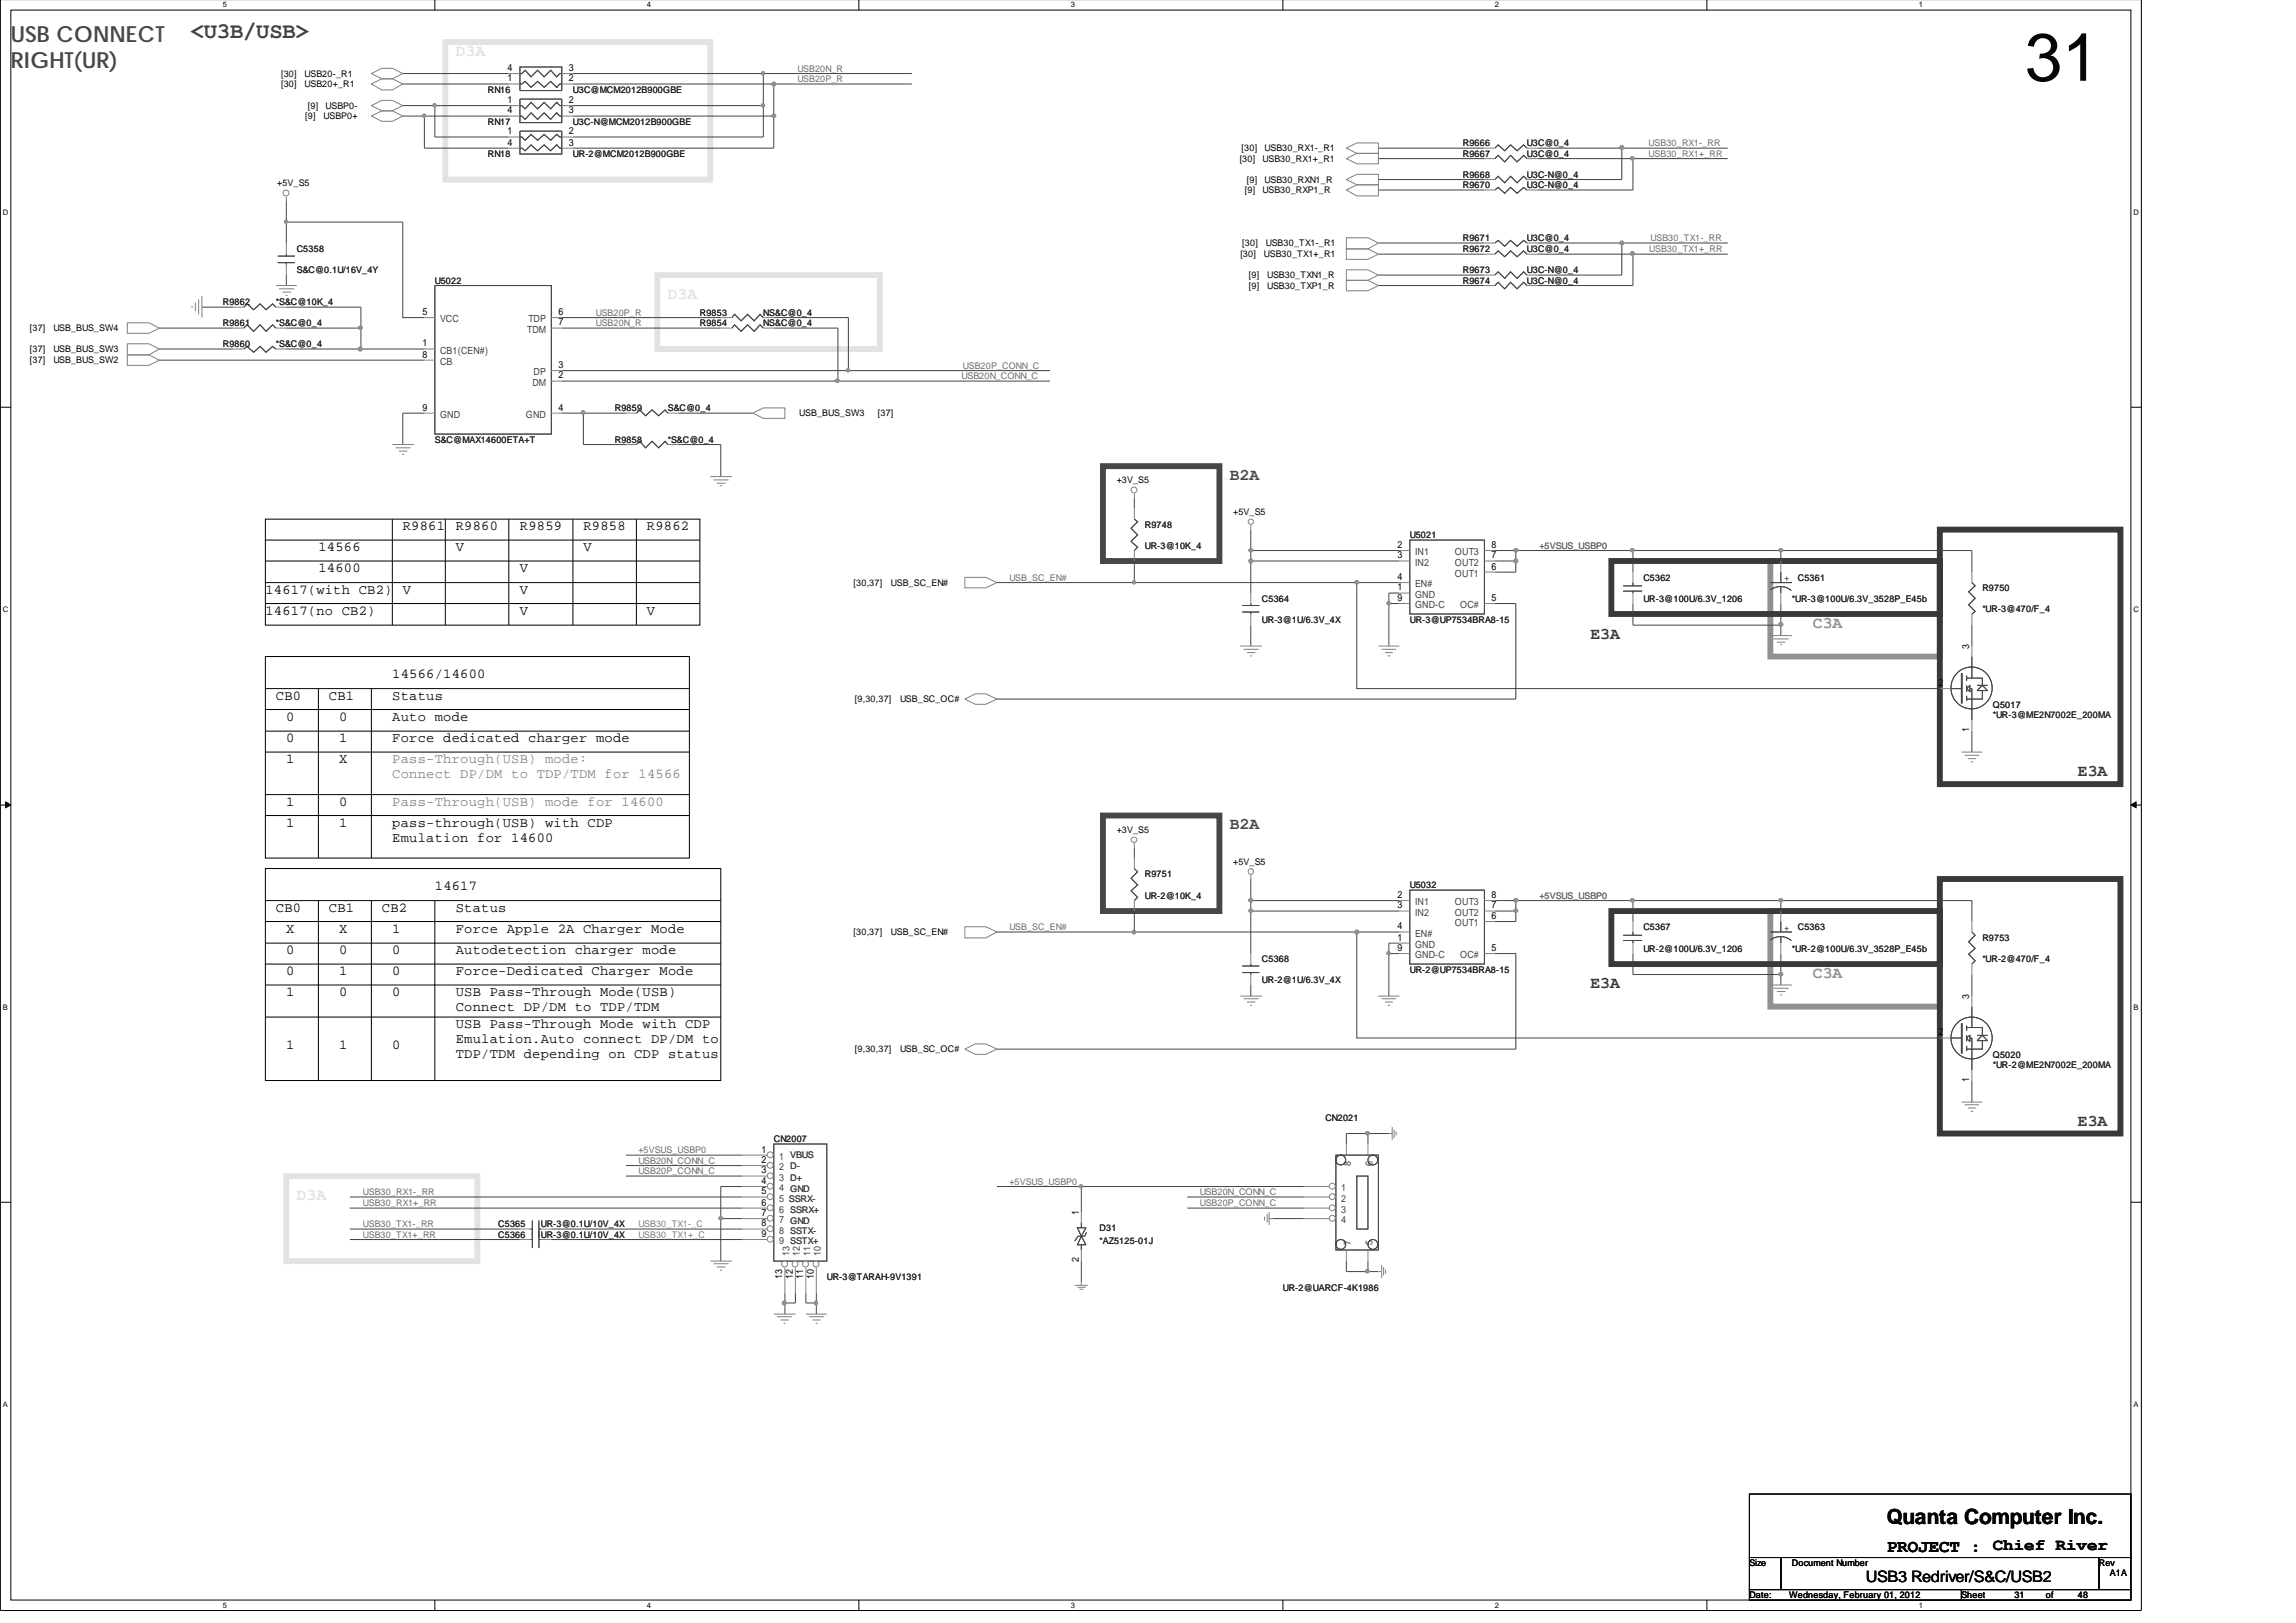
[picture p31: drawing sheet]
<svg xmlns="http://www.w3.org/2000/svg" width="297mm" height="210mm" viewBox="0 0 297 210" stroke-linecap="round" stroke-linejoin="round" font-family="sans-serif">
<defs><g id="words">
<text font-size="8.7" x="262" y="10.4">31</text>
<g font-size="2.9" fill="#474747">
<text x="1.4" y="5.5">USB CONNECT</text>
<text x="1.4" y="8.8">RIGHT(UR)</text>
</g>
<text font-size="2.9" fill="#404040" x="24.7" y="4.9">&lt;U3B/USB&gt;</text>
<text font-size="2.7" x="244.1" y="197.2">Quanta Computer Inc.</text>
<text font-size="2.3" x="244.1" y="200.7">PROJECT :</text>
<g font-size="2.1" fill="#474747">
<text x="159.1" y="62.1">B2A</text>
<text x="159.1" y="107.3">B2A</text>
</g>
<g font-size="2.1" fill="#393939">
<text x="205.8" y="82.7">E3A</text>
<text x="268.8" y="100.4">E3A</text>
<text x="205.8" y="127.9">E3A</text>
<text x="268.8" y="145.7">E3A</text>
</g>
<g font-size="2.1" fill="#909090">
<text x="234.5" y="81.2">C3A</text>
<text x="234.5" y="126.5">C3A</text>
</g>
<text font-size="2.1" x="257.8" y="200.6">Chief River</text>
<text font-size="2" x="241.4" y="204.6">USB3 Redriver/S&amp;C/USB2</text>
<g font-size="1.8">
<text x="41.2" y="71.3">14566</text>
<text x="52.1" y="68.6">R9861</text>
<text x="59" y="68.6">R9860</text>
<text x="59" y="71.3">V</text>
<text x="67.3" y="68.6">R9859</text>
<text x="75.5" y="71.3">V</text>
<text x="75.5" y="68.6">R9858</text>
<text x="83.7" y="68.6">R9862</text>
<text x="34.3" y="76.8">14617(with CB2)</text>
<text x="41.2" y="74">14600</text>
<text x="52.1" y="76.8">V</text>
<text x="67.3" y="76.8">V</text>
<text x="67.3" y="74">V</text>
<text x="34.3" y="79.5">14617(no CB2)</text>
<text x="67.3" y="79.5">V</text>
<text x="83.7" y="79.5">V</text>
<text x="50.8" y="87.7">14566/14600</text>
<text x="35.7" y="90.5">CB0</text>
<text x="37" y="93.2">0</text>
<text x="42.5" y="90.5">CB1</text>
<text x="43.9" y="93.2">0</text>
<text x="50.8" y="93.2">Auto mode</text>
<text x="50.8" y="90.5">Status</text>
<text x="37" y="96">0</text>
<text x="37" y="98.7">1</text>
<text x="43.9" y="98.7">X</text>
<text x="43.9" y="96">1</text>
<text x="50.8" y="96">Force dedicated charger mode</text>
<text x="37" y="107">1</text>
<text x="37" y="104.2">1</text>
<text x="43.9" y="107">1</text>
<text x="43.9" y="104.2">0</text>
<text x="50.8" y="107">pass-through(USB) with CDP</text>
<text x="50.8" y="108.9">Emulation for 14600</text>
<text x="35.7" y="118">CB0</text>
<text x="42.5" y="118">CB1</text>
<text x="49.4" y="118">CB2</text>
<text x="56.3" y="115.2">14617</text>
<text x="59" y="118">Status</text>
<text x="37" y="120.7">X</text>
<text x="37" y="123.5">0</text>
<text x="43.9" y="123.5">0</text>
<text x="43.9" y="120.7">X</text>
<text x="50.8" y="123.5">0</text>
<text x="50.8" y="120.7">1</text>
<text x="59" y="120.7">Force Apple 2A Charger Mode</text>
<text x="59" y="123.5">Autodetection charger mode</text>
<text x="37" y="128.9">1</text>
<text x="37" y="126.2">0</text>
<text x="43.9" y="126.2">1</text>
<text x="43.9" y="128.9">0</text>
<text x="50.8" y="126.2">0</text>
<text x="50.8" y="128.9">0</text>
<text x="59" y="126.2">Force-Dedicated Charger Mode</text>
<text x="59" y="128.9">USB Pass-Through Mode(USB)</text>
<text x="59" y="130.8">Connect DP/DM to TDP/TDM</text>
<text x="37" y="135.7">1</text>
<text x="43.9" y="135.7">1</text>
<text x="50.8" y="135.7">0</text>
<text x="59" y="133">USB Pass-Through Mode with CDP</text>
<text x="59" y="135">Emulation.Auto connect DP/DM to</text>
<text x="59" y="136.9">TDP/TDM depending on CDP status</text>
</g>
<g font-size="1.8" fill="#818181">
<text x="50.8" y="98.7">Pass-Through(USB) mode:</text>
<text x="50.8" y="100.7">Connect DP/DM to TDP/TDM for 14566</text>
<text x="50.8" y="104.2">Pass-Through(USB) mode for 14600</text>
</g>
<g font-size="1.3">
<text x="65.7" y="10.5">1</text>
<text x="65.7" y="9.2">4</text>
<text x="73.6" y="10.5">2</text>
<text x="73.6" y="9.2">3</text>
<text x="65.7" y="17.4">1</text>
<text x="65.7" y="13.3">1</text>
<text x="65.7" y="14.7">4</text>
<text x="73.6" y="17.4">2</text>
<text x="73.6" y="13.3">2</text>
<text x="73.6" y="14.7">3</text>
<text x="65.7" y="18.8">4</text>
<text x="73.6" y="18.8">3</text>
<text x="54.6" y="40.8">5</text>
<text x="72.3" y="40.8">6</text>
<text x="54.6" y="44.8">1</text>
<text x="54.6" y="46.3">8</text>
<text x="72.3" y="47.6">3</text>
<text x="72.3" y="42.1">7</text>
<text x="54.6" y="53.1">9</text>
<text x="72.3" y="49">2</text>
<text x="72.3" y="53.1">4</text>
<text x="180.8" y="70.9">2</text>
<text x="193" y="70.9">8</text>
<text x="180.8" y="75">4</text>
<text x="180.8" y="76.4">1</text>
<text x="180.8" y="72.2">3</text>
<text x="180.8" y="77.7">9</text>
<text x="193" y="73.7">6</text>
<text x="193" y="72.2">7</text>
<text x="193" y="77.7">5</text>
<text x="250.8" y="88.8">2</text>
<text x="254.8" y="84" transform="rotate(-90 254.8 84)">3</text>
<text x="254.8" y="94.8" transform="rotate(-90 254.8 94.8)">1</text>
<text x="180.8" y="116.2">2</text>
<text x="180.8" y="117.5">3</text>
<text x="193" y="118.9">6</text>
<text x="193" y="117.5">7</text>
<text x="193" y="116.2">8</text>
<text x="180.8" y="120.2">4</text>
<text x="180.8" y="121.7">1</text>
<text x="180.8" y="123">9</text>
<text x="193" y="123">5</text>
<text x="254.8" y="129.3" transform="rotate(-90 254.8 129.3)">3</text>
<text x="250.8" y="134">2</text>
<text x="254.8" y="140.1" transform="rotate(-90 254.8 140.1)">1</text>
<text x="98.5" y="149.1">1</text>
<text x="98.5" y="151.8">3</text>
<text x="98.5" y="150.5">2</text>
<text x="98.5" y="153.2">4</text>
<text x="98.5" y="154.5">5</text>
<text x="98.5" y="156">6</text>
<text x="98.5" y="157.3">7</text>
<text x="98.5" y="158.7">8</text>
<text x="98.5" y="160">9</text>
<text x="139.6" y="157.2" transform="rotate(-90 139.6 157.2)">1</text>
<text x="101.2" y="165.4" transform="rotate(-90 101.2 165.4)">13</text>
<text x="102.6" y="165.4" transform="rotate(-90 102.6 165.4)">12</text>
<text x="103.9" y="165.4" transform="rotate(-90 103.9 165.4)">11</text>
<text x="105.3" y="165.4" transform="rotate(-90 105.3 165.4)">10</text>
<text x="139.6" y="163.3" transform="rotate(-90 139.6 163.3)">2</text>
</g>
<g font-size="1.3" fill="#414141">
<text x="56.9" y="41.7">VCC</text>
<text x="68.4" y="41.7">TDP</text>
<text x="56.9" y="45.7">CB1(CEN#)</text>
<text x="56.9" y="47.2">CB</text>
<text x="68.2" y="43">TDM</text>
<text x="68.9" y="49.9">DM</text>
<text x="69" y="48.5">DP</text>
<text x="56.9" y="54">GND</text>
<text x="68" y="54">GND</text>
<text x="183.1" y="71.8">IN1</text>
<text x="188.2" y="71.8">OUT3</text>
<text x="183.1" y="76">EN#</text>
<text x="183.1" y="77.3">GND</text>
<text x="183.1" y="73.2">IN2</text>
<text x="188.2" y="74.6">OUT1</text>
<text x="188.2" y="73.2">OUT2</text>
<text x="183.1" y="78.7">GND-C</text>
<text x="188.9" y="78.7">OC#</text>
<text x="183.1" y="117.1">IN1</text>
<text x="183.1" y="118.5">IN2</text>
<text x="188.2" y="119.8">OUT1</text>
<text x="188.2" y="118.5">OUT2</text>
<text x="188.2" y="117.1">OUT3</text>
<text x="183.1" y="121.2">EN#</text>
<text x="183.1" y="122.6">GND</text>
<text x="183.1" y="124">GND-C</text>
<text x="188.9" y="124">OC#</text>
<text x="100.8" y="150">1 VBUS</text>
<text x="100.8" y="152.7">3 D+</text>
<text x="100.8" y="151.4">2 D-</text>
<text x="100.8" y="154.1">4 GND</text>
<text x="100.8" y="155.5">5 SSRX-</text>
<text x="173.5" y="154.1">1</text>
<text x="173.5" y="155.5">2</text>
<text x="174.8" y="150.8" transform="rotate(-90 174.8 150.8)">8</text>
<text x="177.6" y="150.8" transform="rotate(-90 177.6 150.8)">6</text>
<text x="100.8" y="156.9">6 SSRX+</text>
<text x="100.8" y="158.3">7 GND</text>
<text x="100.8" y="159.6">8 SSTX-</text>
<text x="100.8" y="161">9 SSTX+</text>
<text x="173.5" y="156.9">3</text>
<text x="173.5" y="158.3">4</text>
<text x="174.8" y="161" transform="rotate(-90 174.8 161)">7</text>
<text x="177.6" y="161" transform="rotate(-90 177.6 161)">5</text>
<text x="102.1" y="162.5" transform="rotate(-90 102.1 162.5)">13</text>
<text x="103.5" y="162.5" transform="rotate(-90 103.5 162.5)">12</text>
<text x="104.8" y="162.5" transform="rotate(-90 104.8 162.5)">11</text>
<text x="106.2" y="162.5" transform="rotate(-90 106.2 162.5)">10</text>
</g>
<g font-size="1.2">
<text x="36.4" y="9.9">[30]</text>
<text x="36.4" y="11.3">[30]</text>
<text x="39.4" y="9.9">USB20-_R1</text>
<text x="39.4" y="11.3">USB20+_R1</text>
<text x="39.5" y="15.4">[9]</text>
<text x="39.8" y="14.1">[9]</text>
<text x="41.9" y="15.4">USBP0+</text>
<text x="42.1" y="14.1">USBP0-</text>
<text x="160.4" y="20.9">[30]</text>
<text x="160.6" y="19.6">[30]</text>
<text x="161.3" y="23.7">[9]</text>
<text x="163.3" y="20.9">USB30_RX1+_R1</text>
<text x="163.6" y="19.6">USB30_RX1-_R1</text>
<text x="163.6" y="23.7">USB30_RXN1_R</text>
<text x="35.9" y="24.1">+5V_S5</text>
<text x="161.1" y="25">[9]</text>
<text x="163.3" y="25">USB30_RXP1_R</text>
<text x="160.5" y="33.3">[30]</text>
<text x="160.7" y="31.9">[30]</text>
<text x="163.5" y="33.3">USB30_TX1+_R1</text>
<text x="163.8" y="31.9">USB30_TX1-_R1</text>
<text x="161.6" y="36">[9]</text>
<text x="161.6" y="37.4">[9]</text>
<text x="163.9" y="36">USB30_TXN1_R</text>
<text x="163.9" y="37.4">USB30_TXP1_R</text>
<text x="3.9" y="47">[37]</text>
<text x="3.9" y="45.6">[37]</text>
<text x="3.9" y="42.9">[37]</text>
<text x="6.9" y="47">USB_BUS_SW2</text>
<text x="6.9" y="45.6">USB_BUS_SW3</text>
<text x="6.9" y="42.9">USB_BUS_SW4</text>
<text x="103.4" y="53.9">USB_BUS_SW3</text>
<text x="113.6" y="53.9">[37]</text>
<text x="144.5" y="62.5">+3V_S5</text>
<text x="159.5" y="66.6">+5V_S5</text>
<text x="110.4" y="75.8">[30,37]</text>
<text x="115.3" y="75.8">USB_SC_EN#</text>
<text x="110.6" y="90.9">[9,30,37]</text>
<text x="116.4" y="90.9">USB_SC_OC#</text>
<text x="144.5" y="107.7">+3V_S5</text>
<text x="159.5" y="111.9">+5V_S5</text>
<text x="110.4" y="121">[30,37]</text>
<text x="115.3" y="121">USB_SC_EN#</text>
<text x="110.6" y="136.2">[9,30,37]</text>
<text x="116.4" y="136.2">USB_SC_OC#</text>
<text x="226.3" y="202.6">Size</text>
<text x="231.8" y="202.6">Document Number</text>
<text x="271.5" y="202.6">Rev</text>
<text x="273" y="204">A1A</text>
<text x="226.3" y="206.8">Date:</text>
<text x="231.5" y="206.8">Wednesday, February 01, 2012</text>
<text x="253.8" y="206.8">Sheet</text>
<text x="260.6" y="206.8">31</text>
<text x="264.7" y="206.8">of</text>
<text x="268.8" y="206.8">48</text>
</g>
<g font-size="1.2" fill="#232323">
<text x="63.1" y="12">RN16</text>
<text x="74.1" y="12">U3C@MCM2012B900GBE</text>
<text x="63.1" y="16.1">RN17</text>
<text x="74.1" y="16.1">U3C-N@MCM2012B900GBE</text>
<text x="63.1" y="20.3">RN18</text>
<text x="74.1" y="20.3">UR-2@MCM2012B900GBE</text>
<text x="189.2" y="20.3">R9667</text>
<text x="189.2" y="18.8">R9666</text>
<text x="189.2" y="23">R9668</text>
<text x="197.5" y="20.3">U3C@0_4</text>
<text x="197.5" y="18.8">U3C@0_4</text>
<text x="197.5" y="23">U3C-N@0_4</text>
<text x="189.2" y="24.3">R9670</text>
<text x="197.5" y="24.3">U3C-N@0_4</text>
<text x="38.4" y="32.5">C5358</text>
<text x="38.4" y="35.3">S&amp;C@0.1U/16V_4Y</text>
<text x="189.2" y="35.3">R9673</text>
<text x="189.2" y="32.5">R9672</text>
<text x="189.2" y="31.2">R9671</text>
<text x="197.5" y="32.5">U3C@0_4</text>
<text x="197.5" y="31.2">U3C@0_4</text>
<text x="197.5" y="35.3">U3C-N@0_4</text>
<text x="28.8" y="39.4">R9862</text>
<text x="35.7" y="39.4">*S&amp;C@10K_4</text>
<text x="56.3" y="36.7">U5022</text>
<text x="90.5" y="40.8">R9853</text>
<text x="98.8" y="40.8">NS&amp;C@0_4</text>
<text x="189.2" y="36.7">R9674</text>
<text x="197.5" y="36.7">U3C-N@0_4</text>
<text x="28.8" y="44.9">R9860</text>
<text x="28.8" y="42.2">R9861</text>
<text x="35.7" y="44.9">*S&amp;C@0_4</text>
<text x="35.7" y="42.2">*S&amp;C@0_4</text>
<text x="90.5" y="42.2">R9854</text>
<text x="98.8" y="42.2">NS&amp;C@0_4</text>
<text x="79.5" y="53.1">R9859</text>
<text x="86.4" y="53.1">S&amp;C@0_4</text>
<text x="56.3" y="57.3">S&amp;C@MAX14600ETA+T</text>
<text x="79.5" y="57.3">R9858</text>
<text x="86.4" y="57.3">*S&amp;C@0_4</text>
<text x="148.1" y="68.3">R9748</text>
<text x="148.1" y="71">UR-3@10K_4</text>
<text x="182.4" y="69.6">U5021</text>
<text x="163.3" y="77.8">C5364</text>
<text x="212.6" y="75.1">C5362</text>
<text x="212.6" y="77.8">UR-3@100U/6.3V_1206</text>
<text x="231.8" y="77.8">*UR-3@100U/6.3V_3528P_E45b</text>
<text x="232.6" y="75.1">C5361</text>
<text x="256.5" y="76.5">R9750</text>
<text x="163.3" y="80.5">UR-3@1U/6.3V_4X</text>
<text x="182.4" y="80.5">UR-3@UP7534BRA8-15</text>
<text x="256.5" y="79.2">*UR-3@470/F_4</text>
<text x="257.8" y="91.5">Q5017</text>
<text x="257.8" y="92.9">*UR-3@ME2N7002E_200MA</text>
<text x="148.1" y="113.5">R9751</text>
<text x="148.1" y="116.3">UR-2@10K_4</text>
<text x="182.4" y="114.8">U5032</text>
<text x="163.3" y="124.5">C5368</text>
<text x="182.4" y="125.8">UR-2@UP7534BRA8-15</text>
<text x="212.6" y="120.3">C5367</text>
<text x="212.6" y="123.1">UR-2@100U/6.3V_1206</text>
<text x="231.8" y="123.1">*UR-2@100U/6.3V_3528P_E45b</text>
<text x="232.6" y="120.3">C5363</text>
<text x="256.5" y="121.7">R9753</text>
<text x="256.5" y="124.5">*UR-2@470/F_4</text>
<text x="163.3" y="127.2">UR-2@1U/6.3V_4X</text>
<text x="257.8" y="136.8">Q5020</text>
<text x="257.8" y="138.2">*UR-2@ME2N7002E_200MA</text>
<text x="100.1" y="147.8">CN2007</text>
<text x="171.5" y="145">CN2021</text>
<text x="64.5" y="160.1">C5366</text>
<text x="64.5" y="158.8">C5365</text>
<text x="70" y="160.1">UR-3@0.1U/10V_4X</text>
<text x="70" y="158.8">UR-3@0.1U/10V_4X</text>
<text x="142.3" y="159.3">D31</text>
<text x="142.3" y="161">*AZ5125-01J</text>
<text x="107" y="165.6">UR-3@TARAH-9V1391</text>
<text x="166" y="167">UR-2@UARCF-4K1986</text>
</g>
<g font-size="1.2" fill="#6d6d6d">
<text x="103.2" y="9.3">USB20N_R</text>
<text x="103.2" y="10.6">USB20P_R</text>
<text x="213.3" y="18.9">USB30_RX1-_RR</text>
<text x="213.3" y="20.3">USB30_RX1+_RR</text>
<text x="213.4" y="32.6">USB30_TX1+_RR</text>
<text x="213.5" y="31.2">USB30_TX1-_RR</text>
<text x="77.1" y="40.8">USB20P_R</text>
<text x="77.1" y="42.2">USB20N_R</text>
<text x="124.6" y="47.7">USB20P_CONN_C</text>
<text x="124.4" y="49">USB20N_CONN_C</text>
<text x="199.2" y="71">+5VSUS_USBP0</text>
<text x="130.6" y="75.1">USB_SC_EN#</text>
<text x="199.2" y="116.3">+5VSUS_USBP0</text>
<text x="130.6" y="120.3">USB_SC_EN#</text>
<text x="82.6" y="149.2">+5VSUS_USBP0</text>
<text x="46.9" y="154.6">USB30_RX1-_RR</text>
<text x="82.6" y="151.9">USB20P_CONN_C</text>
<text x="82.6" y="150.5">USB20N_CONN_C</text>
<text x="130.6" y="153.3">+5VSUS_USBP0</text>
<text x="155.2" y="154.6">USB20N_CONN_C</text>
<text x="46.9" y="158.8">USB30_TX1-_RR</text>
<text x="46.9" y="160.1">USB30_TX1+_RR</text>
<text x="46.9" y="156.1">USB30_RX1+_RR</text>
<text x="155.2" y="156.1">USB20P_CONN_C</text>
</g>
<g font-size="1.2" fill="#474747">
<text x="230.8" y="75.2">+</text>
<text x="230.8" y="120.5">+</text>
<text x="102.2" y="149.9">VBUS</text>
<text x="102.1" y="155.5">SSRX-</text>
<text x="102.2" y="151.2">D-</text>
<text x="102.2" y="152.7">D+</text>
<text x="102.2" y="154.2">GND</text>
<text x="102.2" y="157">SSRX+</text>
<text x="102.2" y="158.3">GND</text>
<text x="102.2" y="159.7">SSTX-</text>
<text x="102.2" y="161">SSTX+</text>
</g>
<g font-size="1.2" fill="#818181">
<text x="82.6" y="160.1">USB30_TX1+_C</text>
<text x="82.6" y="158.8">USB30_TX1-_C</text>
</g>
<g font-size="1">
<text x="28.8" y="1">5</text>
<text x="83.7" y="1">4</text>
<text x="138.5" y="1">3</text>
<text x="193.4" y="1">2</text>
<text x="248.3" y="1">1</text>
<text x=".4" y="27.8">D</text>
<text x="276" y="27.8">D</text>
<text x=".4" y="79.2">C</text>
<text x="276" y="79.2">C</text>
<text x=".4" y="130.7">B</text>
<text x="276" y="130.7">B</text>
<text x=".4" y="182">A</text>
<text x="276" y="182">A</text>
<text x="28.8" y="208">5</text>
<text x="83.7" y="208">4</text>
<text x="138.5" y="208">3</text>
<text x="193.4" y="208">2</text>
<text x="248.3" y="208">1</text>
</g>
</g></defs>
<path d="M0 0v208.4h277v-208.4M1.4 1.3h274.3v205.7h-274.3z" fill="none" stroke="#000" stroke-width=".13"/>
<g fill="#fff">
<path d="M28.8 .1h.5v1h-.5z"/>
<path d="M28.8 207.2h.5v1h-.5z"/>
</g>
<path d="M56.3 0v1.3M56.3 207v1.4" fill="none" stroke="#000" stroke-width=".13"/>
<g fill="#fff">
<path d="M83.7 .1h.4v1h-.4z"/>
<path d="M83.7 207.2h.4v1h-.4z"/>
</g>
<path d="M111.1 0v1.3M111.1 207v1.4" fill="none" stroke="#000" stroke-width=".13"/>
<g fill="#fff">
<path d="M138.5 .1h.5v1h-.5z"/>
<path d="M138.5 207.2h.5v1h-.5z"/>
</g>
<path d="M166 0v1.3M166 207v1.4" fill="none" stroke="#000" stroke-width=".13"/>
<g fill="#fff">
<path d="M193.4 .1h.4v1h-.4z"/>
<path d="M193.4 207.2h.4v1h-.4z"/>
</g>
<path d="M220.8 0v1.3M220.8 207v1.4" fill="none" stroke="#000" stroke-width=".13"/>
<g fill="#fff">
<path d="M248.3 .1h.4v1h-.4z"/>
<path d="M248.3 207.2h.4v1h-.4z"/>
<path d="M.4 27h.5v1h-.5z"/>
<path d="M276 27h.5v1h-.5z"/>
<path d="M.4 78.3h.5v1.1h-.5z"/>
<path d="M276 78.3h.5v1.1h-.5z"/>
</g>
<path d="M0 52.7h1.4M275.7 52.7h1.3" fill="none" stroke="#000" stroke-width=".13"/>
<g fill="#fff">
<path d="M.4 129.8h.5v1h-.5z"/>
<path d="M276 129.8h.5v1h-.5z"/>
</g>
<path d="M0 104.2h1.4M.7 103.7l.7 .5-.7 .3zM275.7 104.2l.7-.5v.8zM275.7 104.2h1.3" fill="none" stroke="#000" stroke-width=".13"/>
<path d="M.7 103.7l.7 .5-.7 .3zM275.7 104.2l.7-.5v.8z" fill="#000"/>
<g fill="#fff">
<path d="M.4 181.2h.5v1h-.5z"/>
<path d="M276 181.2h.5v1h-.5z"/>
</g>
<g fill="none" stroke="#000" stroke-width=".13">
<path d="M34.3 67.2h56.2v13.7h-56.2zM34.3 69.9h56.2M34.3 75.4h56.2M34.3 72.6h56.2M34.3 78.1h56.2M50.8 67.2v13.7M57.6 67.2v13.7M65.8 67.2v13.7M74.1 67.2v13.7M82.3 67.2v13.7M34.3 84.9h54.9v26.1h-54.9zM34.3 89.1h54.9"/>
<path d="M34.3 94.6h54.9M34.3 91.8h54.9M34.3 97.3h54.9M41.2 89.1v21.9M48 89.1v21.9M34.3 116.5h59M34.3 102.8h54.9M34.3 105.5h54.9M34.3 112.4h59v27.4h-59zM34.3 119.2h59M41.2 116.5v23.3M48 116.5v23.3"/>
<path d="M56.3 116.5v23.3M34.3 124.7h59M34.3 127.4h59M34.3 131.6h59M34.3 122h59M0 155.5h1.4M275.7 155.5h1.3"/>
</g>
<path d="M142.7 60.3h15.1v12.3h-15.1zM142.7 105.5h15.1v12.4h-15.1z" fill="none" stroke="#474747" stroke-width=".76"/>
<path d="M229 72.6h22v12.3h-22zM229 117.9h22v12.3h-22z" fill="none" stroke="#909090" stroke-width=".76"/>
<path d="M57.6 5.5h34.3v17.7h-34.3zM85 35.6h28.8v9.6h-28.8zM37 152.2h24.8v11h-24.8z" fill="none" stroke="#e2e2e2" stroke-width=".76"/>
<path d="M208.5 72.6h42.5v6.8h-42.5zM251 68.5h23.3v32.9h-23.3zM208.5 117.9h42.5v6.8h-42.5zM251 113.7h23.3v33h-23.3z" fill="none" stroke="#393939" stroke-width=".76"/>
<path d="M118 9.5h-19.2v4.2" fill="none" stroke="#424242" stroke-width=".13"/>
<circle cx="98.7" cy="9.5" r=".21" fill="#909090"/>
<circle cx="98.7" cy="9.5" r=".21" fill="none" stroke="#909090" stroke-width=".13"/>
<path d="M100.1 10.9v4.1" fill="none" stroke="#424242" stroke-width=".13"/>
<path d="M99.9 14.8h.4l.1 .2-.1 .1h-.4v-.1z" fill-rule="evenodd" fill="#909090"/>
<path d="M99.9 14.8h.4l.1 .2-.1 .1h-.4v-.1z" fill="none" stroke="#909090" stroke-width=".13"/>
<circle cx="100.1" cy="10.9" r=".25" fill="#909090"/>
<circle cx="100.1" cy="10.9" r=".25" fill="none" stroke="#909090" stroke-width=".13"/>
<path d="M54.9 15h10.9M56.3 13.7h9.5M74.1 10.9h26M74.1 15h26M74.1 13.7h24.7M37 28.7v2.7M52.1 28.7v12.4h2.8" fill="none" stroke="#424242" stroke-width=".13"/>
<circle cx="37" cy="28.7" r=".21" fill="#909090"/>
<circle cx="37" cy="28.7" r=".21" fill="none" stroke="#909090" stroke-width=".13"/>
<path d="M54.9 19.2h10.9M56.3 17.7h9.5M98.8 13.7v4h-24.7M100.1 15v4.2h-26M37 35.6v1.3M37 26v2.7h15.1M20.6 46.6h34.3M54.9 53.5h-2.8v4M93.3 57.5v4.2" fill="none" stroke="#424242" stroke-width=".13"/>
<circle cx="98.7" cy="13.6" r=".21" fill="#909090"/>
<circle cx="98.7" cy="13.6" r=".21" fill="none" stroke="#909090" stroke-width=".13"/>
<path d="M56.3 13.7v4" fill="none" stroke="#424242" stroke-width=".13"/>
<circle cx="56.2" cy="13.6" r=".21" fill="#909090"/>
<circle cx="56.2" cy="13.6" r=".21" fill="none" stroke="#909090" stroke-width=".13"/>
<path d="M52.1 13.7h4.2M54.9 15v4.2" fill="none" stroke="#424242" stroke-width=".13"/>
<circle cx="54.9" cy="15" r=".21" fill="#909090"/>
<circle cx="54.9" cy="15" r=".21" fill="none" stroke="#909090" stroke-width=".13"/>
<path d="M52.1 15h2.8M209.8 19.2h13.7" fill="none" stroke="#424242" stroke-width=".13"/>
<circle cx="209.8" cy="19.1" r=".25" fill="#909090"/>
<circle cx="209.8" cy="19.1" r=".25" fill="none" stroke="#909090" stroke-width=".13"/>
<path d="M209.8 19.2v4h-10.9M178.3 32.9h13.7M178.3 31.4h13.7M178.3 23.2h13.7M178.3 24.6h13.7M223.5 20.5h-12.2v4.1h-12.4" fill="none" stroke="#424242" stroke-width=".13"/>
<path d="M211 20.3h.4v.2v.1h-.4l-.1-.1z" fill-rule="evenodd" fill="#909090"/>
<path d="M211 20.3h.4v.2v.1h-.4l-.1-.1z" fill="none" stroke="#909090" stroke-width=".13"/>
<path d="M178.3 19.2h13.7M178.3 20.5h13.7M178.3 35.6h13.7M178.3 36.9h13.7M209.8 31.4v4.2h-10.9" fill="none" stroke="#424242" stroke-width=".13"/>
<circle cx="209.8" cy="31.4" r=".25" fill="#909090"/>
<circle cx="209.8" cy="31.4" r=".25" fill="none" stroke="#909090" stroke-width=".13"/>
<path d="M198.9 31.4h10.9M211.3 32.9v4h-12.4" fill="none" stroke="#424242" stroke-width=".13"/>
<circle cx="211.2" cy="32.8" r=".25" fill="#909090"/>
<circle cx="211.2" cy="32.8" r=".25" fill="none" stroke="#909090" stroke-width=".13"/>
<path d="M198.9 19.2h10.9M198.9 32.9h24.6M198.9 20.5h12.4M209.8 31.4h13.7M108.4 49.3h27.4" fill="none" stroke="#424242" stroke-width=".13"/>
<path d="M108.1 49.1h.4l.1 .2-.1 .1h-.4v-.1z" fill-rule="evenodd" fill="#909090"/>
<path d="M108.1 49.1h.4l.1 .2-.1 .1h-.4v-.1z" fill="none" stroke="#909090" stroke-width=".13"/>
<path d="M105.6 168.6v1.4" fill="none" stroke="#424242" stroke-width=".13"/>
<circle cx="105.5" cy="168.6" r=".24" fill="#909090"/>
<circle cx="105.5" cy="168.6" r=".24" fill="none" stroke="#909090" stroke-width=".13"/>
<path d="M71.3 159h24.7M93.3 157.7v5.5M71.3 160.4h24.7" fill="none" stroke="#424242" stroke-width=".13"/>
<path d="M93.1 157.5h.3l.1 .1-.1 .2h-.3l-.1-.2z" fill-rule="evenodd" fill="#909090"/>
<path d="M93.1 157.5h.3l.1 .1-.1 .2h-.3l-.1-.2z" fill="none" stroke="#909090" stroke-width=".13"/>
<path d="M45.3 159h22M81 152.2h15M81 150.8h15M45.3 160.4h22M101.5 168.6v1.4M104.3 167.2v1.4h1.3" fill="none" stroke="#424242" stroke-width=".13"/>
<circle cx="101.5" cy="168.6" r=".25" fill="#909090"/>
<circle cx="101.5" cy="168.6" r=".25" fill="none" stroke="#909090" stroke-width=".13"/>
<path d="M211.3 80.9h19.1M45.3 154.9h50.7M45.3 156.3h50.7M81 149.4h15M96 153.5h-2.7v4.2h2.7M101.5 167.2v1.4h1.4v-1.4M105.6 167.2v1.4" fill="none" stroke="#424242" stroke-width=".13"/>
<circle cx="230.4" cy="80.8" r=".25" fill="#909090"/>
<circle cx="230.4" cy="80.8" r=".25" fill="none" stroke="#909090" stroke-width=".13"/>
<path d="M175.5 75.4h5.5M179.7 78.1v5.5" fill="none" stroke="#424242" stroke-width=".13"/>
<path d="M175.4 75.2h.3l.1 .1-.1 .2h-.3l-.1-.2z" fill-rule="evenodd" fill="#909090"/>
<path d="M175.4 75.2h.3l.1 .1-.1 .2h-.3l-.1-.2z" fill="none" stroke="#909090" stroke-width=".13"/>
<path d="M161.8 72.6h19.2" fill="none" stroke="#424242" stroke-width=".13"/>
<circle cx="161.8" cy="72.6" r=".25" fill="#909090"/>
<circle cx="161.8" cy="72.6" r=".25" fill="none" stroke="#909090" stroke-width=".13"/>
<path d="M161.8 72.6v4.1M196.1 72.6v1.4h-2.7M196.1 71.2h15.2" fill="none" stroke="#424242" stroke-width=".13"/>
<path d="M195.9 71h.4l.1 .2-.1 .1h-.4v-.1z" fill-rule="evenodd" fill="#909090"/>
<path d="M195.9 71h.4l.1 .2-.1 .1h-.4v-.1z" fill="none" stroke="#909090" stroke-width=".13"/>
<path d="M193.4 72.6h2.7" fill="none" stroke="#424242" stroke-width=".13"/>
<circle cx="196.1" cy="72.6" r=".25" fill="#909090"/>
<circle cx="196.1" cy="72.6" r=".25" fill="none" stroke="#909090" stroke-width=".13"/>
<path d="M196.1 71.2v1.4" fill="none" stroke="#424242" stroke-width=".13"/>
<path d="M195.9 71h.4l.1 .2-.1 .1h-.4v-.1z" fill-rule="evenodd" fill="#909090"/>
<path d="M195.9 71h.4l.1 .2-.1 .1h-.4v-.1z" fill="none" stroke="#909090" stroke-width=".13"/>
<path d="M161.8 68.5v2.7h19.2M179.7 78.1h1.3M193.4 71.2h2.7M161.8 80.9v2.7" fill="none" stroke="#424242" stroke-width=".13"/>
<circle cx="179.6" cy="78" r=".21" fill="#909090"/>
<circle cx="179.6" cy="78" r=".21" fill="none" stroke="#909090" stroke-width=".13"/>
<path d="M161.8 71.2v1.4M181 76.7h-1.3v1.4M193.4 78.1h2.7v12.3h-67.1M211.3 71.2v2.8M211.3 78.1v2.8M230.4 78.1v4.1M230.4 71.2v1.4" fill="none" stroke="#424242" stroke-width=".13"/>
<path d="M161.6 71h.4l.1 .2-.1 .1h-.4v-.1z" fill-rule="evenodd" fill="#909090"/>
<path d="M161.6 71h.4l.1 .2-.1 .1h-.4v-.1z" fill="none" stroke="#909090" stroke-width=".13"/>
<path d="M211.3 71.2h19.1" fill="none" stroke="#424242" stroke-width=".13"/>
<path d="M211 71h.4v.2v.1h-.4l-.1-.1z" fill-rule="evenodd" fill="#909090"/>
<path d="M211 71h.4v.2v.1h-.4l-.1-.1z" fill="none" stroke="#909090" stroke-width=".13"/>
<path d="M211.3 126.1h19.1" fill="none" stroke="#424242" stroke-width=".13"/>
<path d="M230.2 125.9h.4v.1v.2h-.4l-.1-.2z" fill-rule="evenodd" fill="#909090"/>
<path d="M230.2 125.9h.4v.1v.2h-.4l-.1-.2z" fill="none" stroke="#909090" stroke-width=".13"/>
<path d="M175.5 120.6h5.5M179.7 123.4v5.5" fill="none" stroke="#424242" stroke-width=".13"/>
<circle cx="175.5" cy="120.6" r=".25" fill="#909090"/>
<circle cx="175.5" cy="120.6" r=".25" fill="none" stroke="#909090" stroke-width=".13"/>
<path d="M181 117.9h-19.2v5.5" fill="none" stroke="#424242" stroke-width=".13"/>
<path d="M161.6 117.7h.4l.1 .1-.1 .2h-.4v-.2z" fill-rule="evenodd" fill="#909090"/>
<path d="M161.6 117.7h.4l.1 .1-.1 .2h-.4v-.2z" fill="none" stroke="#909090" stroke-width=".13"/>
<path d="M196.1 117.9v1.3h-2.7M196.1 116.5h15.2" fill="none" stroke="#424242" stroke-width=".13"/>
<path d="M195.9 116.3h.4l.1 .2-.1 .1h-.4v-.1z" fill-rule="evenodd" fill="#909090"/>
<path d="M195.9 116.3h.4l.1 .2-.1 .1h-.4v-.1z" fill="none" stroke="#909090" stroke-width=".13"/>
<path d="M193.4 117.9h2.7" fill="none" stroke="#424242" stroke-width=".13"/>
<path d="M195.9 117.7h.4l.1 .1-.1 .2h-.4v-.2z" fill-rule="evenodd" fill="#909090"/>
<path d="M195.9 117.7h.4l.1 .1-.1 .2h-.4v-.2z" fill="none" stroke="#909090" stroke-width=".13"/>
<path d="M196.1 116.5v1.4" fill="none" stroke="#424242" stroke-width=".13"/>
<path d="M195.9 116.3h.4l.1 .2-.1 .1h-.4v-.1z" fill-rule="evenodd" fill="#909090"/>
<path d="M195.9 116.3h.4l.1 .2-.1 .1h-.4v-.1z" fill="none" stroke="#909090" stroke-width=".13"/>
<path d="M161.8 113.7v2.8h19.2M193.4 116.5h2.7M161.8 127.4v1.5" fill="none" stroke="#424242" stroke-width=".13"/>
<path d="M161.6 116.3h.4l.1 .2-.1 .1h-.4v-.1z" fill-rule="evenodd" fill="#909090"/>
<path d="M161.6 116.3h.4l.1 .2-.1 .1h-.4v-.1z" fill="none" stroke="#909090" stroke-width=".13"/>
<path d="M179.7 123.4h1.3" fill="none" stroke="#424242" stroke-width=".13"/>
<circle cx="179.6" cy="123.3" r=".21" fill="#909090"/>
<circle cx="179.6" cy="123.3" r=".21" fill="none" stroke="#909090" stroke-width=".13"/>
<path d="M161.8 116.5v1.4M211.3 116.5v2.7M230.4 116.5v1.4M181 122h-1.3v1.4M193.4 123.4h2.7v12.3h-67.1M211.3 123.4v2.7M230.4 123.4v4" fill="none" stroke="#424242" stroke-width=".13"/>
<path d="M161.6 116.3h.4l.1 .2-.1 .1h-.4v-.1z" fill-rule="evenodd" fill="#909090"/>
<path d="M161.6 116.3h.4l.1 .2-.1 .1h-.4v-.1z" fill="none" stroke="#909090" stroke-width=".13"/>
<path d="M211.3 116.5h19.1" fill="none" stroke="#424242" stroke-width=".13"/>
<path d="M211 116.3h.4v.2v.1h-.4l-.1-.1z" fill-rule="evenodd" fill="#909090"/>
<path d="M211 116.3h.4v.2v.1h-.4l-.1-.1z" fill="none" stroke="#909090" stroke-width=".13"/>
<path d="M177 164.5h1.3" fill="none" stroke="#424242" stroke-width=".13"/>
<path d="M176.7 164.3h.4v.2v.1h-.4l-.1-.1z" fill-rule="evenodd" fill="#909090"/>
<path d="M176.7 164.3h.4v.2v.1h-.4l-.1-.1z" fill="none" stroke="#909090" stroke-width=".13"/>
<path d="M174.2 146.7h2.8M174.2 164.5h2.8" fill="none" stroke="#424242" stroke-width=".13"/>
<path d="M176.7 146.5h.4v.1v.2h-.4l-.1-.2z" fill-rule="evenodd" fill="#909090"/>
<path d="M176.7 146.5h.4v.1v.2h-.4l-.1-.2z" fill="none" stroke="#909090" stroke-width=".13"/>
<path d="M139.9 153.5h28.8M153.6 156.3h15.1M153.6 154.9h15.1M164.6 157.7h4.1M174.2 146.7v1.3M179.7 146.7h-2.7v1.3M174.2 163.2v1.3M177 163.2v1.3" fill="none" stroke="#424242" stroke-width=".13"/>
<circle cx="139.9" cy="153.5" r=".21" fill="#909090"/>
<circle cx="139.9" cy="153.5" r=".21" fill="none" stroke="#909090" stroke-width=".13"/>
<path d="M72.7 53.5h2.8M87.8 57.5h5.5" fill="none" stroke="#424242" stroke-width=".13"/>
<circle cx="75.4" cy="53.3" r=".24" fill="#909090"/>
<circle cx="75.4" cy="53.3" r=".24" fill="none" stroke="#909090" stroke-width=".13"/>
<path d="M46.7 45.2h8.2M81 53.5h-5.5v4h5.5M87.8 53.5h9.6" fill="none" stroke="#424242" stroke-width=".13"/>
<circle cx="46.6" cy="45.2" r=".25" fill="#909090"/>
<circle cx="46.6" cy="45.2" r=".25" fill="none" stroke="#909090" stroke-width=".13"/>
<path d="M20.6 45.2h9.6M37 42.4h9.7" fill="none" stroke="#424242" stroke-width=".13"/>
<path d="M46.4 42.3h.4l.1 .1-.1 .2h-.4v-.2z" fill-rule="evenodd" fill="#909090"/>
<path d="M46.4 42.3h.4l.1 .1-.1 .2h-.4v-.2z" fill="none" stroke="#909090" stroke-width=".13"/>
<path d="M100.1 10.9h17.9M26.1 39.7h4.1M37 39.7h9.7v5.5h-9.7M20.6 42.4h9.6M109.8 47.9h26" fill="none" stroke="#424242" stroke-width=".13"/>
<circle cx="109.7" cy="47.9" r=".21" fill="#909090"/>
<circle cx="109.7" cy="47.9" r=".21" fill="none" stroke="#909090" stroke-width=".13"/>
<g fill="none" stroke="#424242" stroke-width=".13">
<path d="M52.1 9.5h13.7M52.1 10.9h13.7M74.1 9.5h24.7M72.7 42.4h20.6M72.7 41.1h20.6M100.1 41.1h9.7v6.8h-37.1M100.1 42.4h8.3v6.9h-35.7M146.8 72.6v2.8h-17.8M146.8 64.4v1.3M230.4 71.2h24.7M146.8 117.9v2.7h-17.8M146.8 109.7v1.3"/>
<path d="M129 153.5h10.9v3.3M139.9 163.2v2.7"/>
</g>
<path d="M230.2 71h.4v.2v.1h-.4l-.1-.1z" fill-rule="evenodd" fill="#909090"/>
<path d="M230.2 71h.4v.2v.1h-.4l-.1-.1z" fill="none" stroke="#909090" stroke-width=".13"/>
<path d="M146.8 75.4h28.7v13.7h75.5M255.1 71.2v2.8M255.1 80.9v2.7M255.1 94.6v2.7" fill="none" stroke="#424242" stroke-width=".13"/>
<circle cx="146.7" cy="75.3" r=".21" fill="#909090"/>
<circle cx="146.7" cy="75.3" r=".21" fill="none" stroke="#909090" stroke-width=".13"/>
<path d="M230.4 116.5h24.7" fill="none" stroke="#424242" stroke-width=".13"/>
<path d="M230.2 116.3h.4v.2v.1h-.4l-.1-.1z" fill-rule="evenodd" fill="#909090"/>
<path d="M230.2 116.3h.4v.2v.1h-.4l-.1-.1z" fill="none" stroke="#909090" stroke-width=".13"/>
<path d="M255.1 116.5v2.7M146.8 120.6h28.7v13.7h75.5M255.1 126.1v2.8M255.1 139.8v2.8" fill="none" stroke="#424242" stroke-width=".13"/>
<circle cx="146.7" cy="120.6" r=".24" fill="#909090"/>
<circle cx="146.7" cy="120.6" r=".24" fill="none" stroke="#909090" stroke-width=".13"/>
<g fill="none" stroke="#818181" stroke-width=".13">
<path d="M48 9.5l1.4-.7h1.4l1.3 .7-1.3 .7h-1.4zM48 10.9l1.4-.7h1.4l1.3 .7-1.3 .7h-1.4zM48 13.7l1.4-.7h1.4l1.3 .7-1.3 .6h-1.4zM48 15l1.4-.7h1.4l1.3 .7-1.3 .7h-1.4zM65.8 17.7h1.5M65.8 19.2h1.5M72.7 17.7h1.4M72.7 19.2h1.4M174.2 19.2l1.3-.7h2.8v1.3h-2.8zM24.9 39.6v.2M25.3 39.1v1.1M25.7 38.7v2"/>
<path d="M26.1 38.3v2.8M30.2 39.7h1.3M35.7 36.9h2.7M35.7 39.7h1.3M36.1 37.4h2M36.5 37.8h1.1M37 38.2h.2M37 25.4v.6M37 34.2v1.4M37 31.4v1.5M174.2 20.5l1.3-.7h2.8v1.4h-2.8zM174.2 23.2l1.3-.6h2.8v1.3h-2.8z"/>
<path d="M174.2 24.6l1.3-.7h2.8v1.4h-2.8zM174.2 30.8h2.8l1.3 .6-1.3 .8h-2.8zM174.2 32.2h2.8l1.3 .7-1.3 .7h-2.8zM174.2 34.9h2.8l1.3 .7-1.3 .7h-2.8zM174.2 36.3h2.8l1.3 .6-1.3 .7h-2.8zM192 35.6h1.4M192 32.9h1.4M192 24.6h1.4M197.5 35.6h1.4M197.5 32.9h1.4M197.5 24.6h1.4M16.5 45.9h2.8l1.3 .7-1.3 .7h-2.8z"/>
<path d="M16.5 44.5h2.8l1.3 .7-1.3 .7h-2.8zM16.5 41.8h2.8l1.3 .6-1.3 .7h-2.8zM30.2 45.2h1.3M35.7 45.2h1.3M50.8 57.5h2.7M51.2 57.9h1.9M51.6 58.4h1.1M52 58.8h.3M81 53.5h1.3M86.4 53.5h1.4M93.3 41.1h1.4M93.3 42.4h1.4"/>
<path d="M97.4 53.5l1.4-.7h2.7v1.3h-2.7zM98.8 41.1h1.3M98.8 42.4h1.3M91.9 61.7h2.8M92.3 62.1h2M92.7 62.5h1.1M93.2 62.8h.2M124.8 74.7h2.7l1.5 .7-1.5 .7h-2.7zM146.8 63.9v.5M146.8 65.7v1.5M146.8 71.2v1.4M161.8 67.9v.6"/>
<path d="M181 71.2h1.4M181 75.4h1.4M181 76.7h1.4M181 72.6h1.4M181 78.1h1.4M192 78.1h1.4M192 74h1.4M192 72.6h1.4M192 71.2h1.4M230.4 72.6v1.4M230.4 76.7v1.4M124.8 90.4l1.4-.6h1.3l1.5 .6-1.5 .7h-1.3z"/>
<path d="M160.5 83.6h2.8M160.9 84h1.9M161.3 84.4h1.1M161.7 84.9h.3M178.3 83.6h2.7M178.8 84h1.8M179.2 84.4h1M179.5 84.9h.4M229 82.2h2.8M229.5 82.7h1.9M229.9 83.1h1.1M230.3 83.4h.3"/>
<path d="M251 89.1h1.4M253.8 97.3h2.7M254.2 97.7h1.8M254.6 98.1h1M254.9 98.6h.4M255.1 83.6v1.3M255.1 93.2v1.4M124.8 119.9h2.7l1.5 .7-1.5 .7h-2.7zM146.8 109.1v.6M161.8 113.2v.5M230.4 117.9v1.3M124.8 135.7l1.4-.6h1.3l1.5 .6-1.5 .7h-1.3z"/>
<path d="M160.5 128.9h2.8M160.9 129.2h1.9M161.3 129.6h1.1M161.7 130.1h.3M178.3 128.9h2.7M178.8 129.2h1.8M179.2 129.6h1M179.5 130.1h.4M229 127.4h2.8M229.5 127.9h1.9M229.9 128.3h1.1M230.3 128.7h.3"/>
<path d="M230.4 122v1.4M67.3 159h1.3M70 159h1.3M163.6 157.4v.5M163.9 157.1v1.1M164.2 156.8v1.7M164.2 157.7h.4M179.7 146.7h.4M180.1 145.8v1.7M180.4 146.1v1.1M180.6 146.4v.5M253.8 142.6h2.7"/>
<path d="M254.2 142.9h1.8M254.6 143.4h1M254.9 143.8h.4M67.3 160.4h1.3M70 160.4h1.3M91.9 163.2h2.8M92.3 163.5h2M92.7 163.9h1.1M93.2 164.3h.2M100.1 170h2.8M100.5 170.4h2M101 170.8h1.1"/>
<path d="M101.4 171.2h.2M104.3 170h2.7M104.7 170.4h1.9M105.1 170.8h1.1M105.5 171.2h.3M139 166.3h1.7M139.4 166.5h1.1M139.6 166.8h.5M139.9 165.9v.4M178.3 164.5h.5M178.8 163.7v1.7M179 163.9v1.1"/>
<path d="M179.3 164.3v.5"/>
<circle cx="37" cy="25" r=".38"/>
<circle cx="146.7" cy="63.4" r=".38"/>
<circle cx="161.8" cy="67.5" r=".34"/>
<circle cx="146.7" cy="108.6" r=".36"/>
<circle cx="161.8" cy="112.7" r=".36"/>
</g>
<path d="M226.3 193.3h49.4v8.2h-49.4zM226.3 201.5h4.1v4.2h-4.1zM226.3 205.7h27.5v1.3h-27.5zM230.4 201.5h41.1v4.2h-41.1zM253.8 205.7h21.9v1.3h-21.9zM271.5 201.5h4.2v4.2h-4.2z" fill="none" stroke="#000" stroke-width=".13"/>
<g fill="none" stroke="#474747" stroke-width=".13">
<path d="M67.3 17h5.4v2.9h-5.4zM67.3 17.7h.2l.4 .5 .8-.8 .8 .8 .9-.8 .8 .8 .8-.8 .4 .3h.3M67.3 19.2h.2l.4 .3 .8-.8 .8 .8 .9-.8 .8 .8 .8-.8 .4 .5h.3M72 17.4l.2 .1M72 18.7l.2 .1M31.5 39.7l.5-.4 .8 .8 .9-.8 .7 .8 .9-.8 .4 .4M35.9 34h2.2M35.9 33.1h2.2M37 32.9v.2M37 34v.2M193.4 35.6l.4-.4 .9 .8 .7-.8 .9 .8 .8-.8 .4 .4M193.4 32.9l.4-.4 .9 .7 .7-.7 .9 .7 .8-.7 .4 .4"/>
<path d="M193.4 24.6l.4-.4 .9 .8 .7-.8 .9 .8 .8-.8 .4 .4M31.5 45.2l.5-.4 .8 .8 .9-.8 .7 .8 .9-.8 .4 .4M82.3 53.5l.5-.5 .7 .8 .9-.8 .8 .8 .9-.8 .3 .5M94.7 41.1l.3-.4 .9 .8 .8-.8 .9 .8 .7-.8 .5 .4M94.7 42.4l.3-.4 .9 .9 .8-.9 .9 .9 .7-.9 .5 .4M146.8 67.2l.4 .3-.9 .8 .9 .9-.9 .8 .9 .8-.4 .4M182.4 69.9h9.6v9.5h-9.6zM229 75.4h2.8M229 76.3a2.15 2.15 0 0 1 2.7 .1M230.4 75.9v.8M230.4 74v1.4M252.4 89.1h1.4"/>
<path d="M253.8 87.1v3.9zM254.4 89.1l.5 .4v-.4M254.4 89.1l.5-.4v.4M254.4 87.7h.7M254.4 88.7v.4M254.4 89.1v.4M254.4 90v.7M254.4 87.4v.3M254.4 87.7v.4M254.9 89.1h.2v4.1M255.1 84.9v2.8M255.1 87.7h1.4v1"/>
<path d="M255.8 88.7h.7M256.5 89.3v1.1h-2.1M256.5 88.7l.6 .6h-1.1M256.5 88.7l-.7 .6h.2M256.5 88.7h.6M230.4 119.2v1.4M229 120.6h2.8M229 121.6a2.15 2.15 0 0 1 2.7 .1M230.4 121.2v.8M68.6 159h.3M68.9 159.3v2.2M68.9 157.9v2.2"/>
<path d="M69.7 159.3v2.2M69.7 157.9v2.2M69.7 159h.3M100.1 148h6.9v15.2h-6.9zM68.6 160.4h.3M69.7 160.4h.3"/>
<circle cx="255" cy="89" r="2.69"/>
</g>
<circle cx="99.6" cy="149.4" r=".38" fill="#fff"/>
<g fill="none" stroke="#818181" stroke-width=".13">
<path d="M96 149.4h3.3"/>
<circle cx="99.6" cy="149.4" r=".38"/>
</g>
<circle cx="99.6" cy="152.1" r=".38" fill="#fff"/>
<g fill="none" stroke="#818181" stroke-width=".13">
<path d="M96 152.2h3.3"/>
<circle cx="99.6" cy="152.1" r=".38"/>
</g>
<circle cx="99.6" cy="150.8" r=".38" fill="#fff"/>
<g fill="none" stroke="#818181" stroke-width=".13">
<path d="M96 150.8h3.3"/>
<circle cx="99.6" cy="150.8" r=".38"/>
</g>
<circle cx="99.6" cy="153.5" r=".38" fill="#fff"/>
<g fill="none" stroke="#818181" stroke-width=".13">
<path d="M96 153.5h3.3"/>
<circle cx="99.6" cy="153.5" r=".38"/>
</g>
<circle cx="99.6" cy="154.8" r=".38" fill="#fff"/>
<g fill="none" stroke="#818181" stroke-width=".13">
<path d="M96 154.9h3.3"/>
<circle cx="99.6" cy="154.8" r=".38"/>
</g>
<circle cx="99.6" cy="156.3" r=".38" fill="#fff"/>
<g fill="none" stroke="#818181" stroke-width=".13">
<path d="M96 156.3h3.3"/>
<circle cx="99.6" cy="156.3" r=".38"/>
</g>
<circle cx="99.6" cy="157.6" r=".38" fill="#fff"/>
<g fill="none" stroke="#818181" stroke-width=".13">
<path d="M96 157.7h3.3"/>
<circle cx="99.6" cy="157.6" r=".38"/>
</g>
<circle cx="99.6" cy="159" r=".38" fill="#fff"/>
<g fill="none" stroke="#818181" stroke-width=".13">
<path d="M96 159h3.3"/>
<circle cx="99.6" cy="159" r=".38"/>
</g>
<circle cx="99.6" cy="160.3" r=".38" fill="#fff"/>
<g fill="none" stroke="#818181" stroke-width=".13">
<path d="M96 160.4h3.3"/>
<circle cx="99.6" cy="160.3" r=".38"/>
</g>
<circle cx="104.2" cy="163.5" r=".38" fill="#fff"/>
<g fill="none" stroke="#818181" stroke-width=".13">
<path d="M104.3 164v3.2"/>
<circle cx="104.2" cy="163.5" r=".38"/>
</g>
<circle cx="105.6" cy="163.5" r=".38" fill="#fff"/>
<g fill="none" stroke="#818181" stroke-width=".13">
<path d="M105.6 164v3.2"/>
<circle cx="105.6" cy="163.5" r=".38"/>
</g>
<circle cx="101.5" cy="163.5" r=".38" fill="#fff"/>
<g fill="none" stroke="#818181" stroke-width=".13">
<path d="M101.5 164v3.2"/>
<circle cx="101.5" cy="163.5" r=".38"/>
</g>
<circle cx="102.9" cy="163.5" r=".38" fill="#fff"/>
<g fill="none" stroke="#818181" stroke-width=".13">
<path d="M65.8 10.9h1.5M65.8 9.5h1.5M65.8 13.7h1.5M65.8 15h1.5M72.7 10.9h1.4M72.7 9.5h1.4M72.7 13.7h1.4M72.7 15h1.4M192 19.2h1.4M197.5 19.2h1.4M192 20.5h1.4M192 23.2h1.4"/>
<path d="M192 36.9h1.4M192 31.4h1.4M197.5 20.5h1.4M197.5 23.2h1.4M197.5 36.9h1.4M197.5 31.4h1.4M30.2 42.4h1.3M35.7 42.4h1.3M54.9 41.1h1.4M54.9 45.2h1.4M54.9 46.6h1.4M54.9 53.5h1.4"/>
<path d="M71.3 41.1h1.4M71.3 42.4h1.4M71.3 47.9h1.4M71.3 49.3h1.4M71.3 53.5h1.4M81 57.5h1.3M86.4 57.5h1.4M161.8 76.7v1.4M161.8 79.4v1.5M211.3 76.7v1.4M211.3 74v1.4M255.1 74v1.4"/>
<path d="M255.1 79.4v1.5M146.8 111v1.4M146.8 116.5v1.4M181 116.5h1.4M181 117.9h1.4M192 119.2h1.4M192 117.9h1.4M192 116.5h1.4M211.3 119.2v1.4M255.1 119.2v1.4M161.8 123.4v1.3M161.8 126.1v1.3"/>
<path d="M181 120.6h1.4M181 122h1.4M181 123.4h1.4M192 123.4h1.4M211.3 122v1.4M251 134.3h1.4M255.1 128.9v1.3M255.1 138.4v1.4M255.1 124.7v1.4M139.9 156.8v1.4M102.9 164v3.2M139.9 161.7v1.5"/>
<circle cx="102.9" cy="163.5" r=".38"/>
</g>
<g fill="none" stroke="#474747" stroke-width=".13">
<path d="M67.3 8.7h5.4v3h-5.4zM67.3 10.9h.2l.4-.4 .8 .8 .8-.8 .9 .8 .8-.8 .8 .8 .4-.4h.3M67.3 9.5h.2l.4-.4 .8 .8 .8-.8 .9 .8 .8-.8 .8 .8 .4-.4h.3M67.3 12.8h5.4v3.1h-5.4zM67.3 13.7h.2l.4 .4 .8-.9 .8 .9 .9-.9 .8 .9 .8-.9 .4 .5h.3M67.3 15h.2l.4 .4 .8-.8 .8 .8 .9-.8 .8 .8 .8-.8 .4 .4h.3M72 13.2l.2 .2M72 14.6l.2 .2M72.2 11.2l-.2 .1M72.2 9.8l-.2 .1M193.4 19.2l.4-.5 .9 .8 .7-.8 .9 .8 .8-.8 .4 .5M56.3 36.9h15v19.3h-15z"/>
<path d="M193.4 20.5l.4-.4 .9 .8 .7-.8 .9 .8 .8-.8 .4 .4M193.4 23.2l.4-.4 .9 .9 .7-.9 .9 .9 .8-.9 .4 .4M193.4 36.9l.4-.4 .9 .9 .7-.9 .9 .9 .8-.9 .4 .4M193.4 31.4l.4-.3 .9 .8 .7-.8 .9 .8 .8-.8 .4 .3M31.5 42.4l.5-.4 .8 .9 .9-.9 .7 .9 .9-.9 .4 .4M82.3 57.5l.5-.4 .7 .8 .9-.8 .8 .8 .9-.8 .3 .4M160.7 78.3h2.2M160.7 79.2h2.2M161.8 79.2v.2M161.8 78.1v.2M210 75.8h2.4M210 76.5h2.4"/>
<path d="M211.3 76.5v.2M211.3 75.4v.4M255.1 75.4l.4 .4-.8 .8 .8 .8-.8 .9 .8 .8-.4 .3M146.8 112.4l.4 .4-.9 .8 .9 .9-.9 .7 .9 .9-.4 .4M182.4 115.2h9.6v9.5h-9.6zM160.7 125h2.2M160.7 125.8h2.2M161.8 125.8v.3M161.8 124.7v.3M210 121h2.4M210 121.7h2.4M211.3 121.7v.3"/>
<path d="M211.3 120.6v.4M252.4 134.3h1.4M253.8 132.4v3.8zM254.4 134.3l.5 .4v-.4M254.4 134.3l.5-.3v.3M254.4 132.9h.7M254.4 134v.3M254.4 134.3v.4M254.4 135.3v.7M254.4 132.7v.2M254.4 132.9v.5M254.9 134.3h.2v4.1"/>
<path d="M255.1 130.2v2.7M255.1 132.9h1.4v1.1M255.1 120.6l.4 .4-.8 .9 .8 .8-.8 .8 .8 .8-.4 .4M255.8 134h.7M256.5 134.6v1.1h-2.1M256.5 134l.6 .6h-1.1M256.5 134l-.7 .6h.2M256.5 134h.6M139.4 158.8h1.1l-.6 1.1zM139.9 158.2v.6M139.9 159.9l.6 1.1h-1.1zM140.6 159.4l-.3 .5h-.8l-.5 .6"/>
<path d="M172.8 149.4h5.5v12.3h-5.5zM175.5 152.2h1.5v6.8h-1.5zM139.9 161v.7"/>
<circle cx="255" cy="134.3" r="2.69"/>
<circle cx="173.5" cy="150.1" r=".64"/>
<circle cx="177.6" cy="150.1" r=".64"/>
<circle cx="173.5" cy="161" r=".64"/>
<circle cx="177.6" cy="161" r=".64"/>
</g>
<circle cx="172.4" cy="153.5" r=".38" fill="#fff"/>
<g fill="none" stroke="#818181" stroke-width=".13">
<path d="M168.7 153.5h3.3"/>
<circle cx="172.4" cy="153.5" r=".38"/>
</g>
<circle cx="172.4" cy="154.8" r=".38" fill="#fff"/>
<g fill="none" stroke="#818181" stroke-width=".13">
<path d="M168.7 154.9h3.3"/>
<circle cx="172.4" cy="154.8" r=".38"/>
</g>
<circle cx="172.4" cy="156.3" r=".38" fill="#fff"/>
<g fill="none" stroke="#818181" stroke-width=".13">
<path d="M168.7 156.3h3.3"/>
<circle cx="172.4" cy="156.3" r=".38"/>
</g>
<circle cx="172.4" cy="157.6" r=".38" fill="#fff"/>
<g fill="none" stroke="#818181" stroke-width=".13">
<path d="M168.7 157.7h3.3M174.2 148v1.4M177 148v1.4M174.2 161.7v1.5M177 161.7v1.5"/>
<circle cx="172.4" cy="157.6" r=".38"/>
</g>
<circle cx="98.7" cy="9.5" r=".21" fill="#909090"/>
<circle cx="98.7" cy="9.5" r=".21" fill="none" stroke="#909090" stroke-width=".13"/>
<path d="M99.9 14.8h.4l.1 .2-.1 .1h-.4v-.1z" fill-rule="evenodd" fill="#909090"/>
<path d="M99.9 14.8h.4l.1 .2-.1 .1h-.4v-.1z" fill="none" stroke="#909090" stroke-width=".13"/>
<circle cx="100.1" cy="10.9" r=".25" fill="#909090"/>
<circle cx="100.1" cy="10.9" r=".25" fill="none" stroke="#909090" stroke-width=".13"/>
<circle cx="37" cy="28.7" r=".21" fill="#909090"/>
<circle cx="37" cy="28.7" r=".21" fill="none" stroke="#909090" stroke-width=".13"/>
<circle cx="98.7" cy="13.6" r=".21" fill="#909090"/>
<circle cx="98.7" cy="13.6" r=".21" fill="none" stroke="#909090" stroke-width=".13"/>
<circle cx="56.2" cy="13.6" r=".21" fill="#909090"/>
<circle cx="56.2" cy="13.6" r=".21" fill="none" stroke="#909090" stroke-width=".13"/>
<circle cx="54.9" cy="15" r=".21" fill="#909090"/>
<circle cx="54.9" cy="15" r=".21" fill="none" stroke="#909090" stroke-width=".13"/>
<circle cx="209.8" cy="19.1" r=".25" fill="#909090"/>
<circle cx="209.8" cy="19.1" r=".25" fill="none" stroke="#909090" stroke-width=".13"/>
<path d="M211 20.3h.4v.2v.1h-.4l-.1-.1z" fill-rule="evenodd" fill="#909090"/>
<path d="M211 20.3h.4v.2v.1h-.4l-.1-.1z" fill="none" stroke="#909090" stroke-width=".13"/>
<circle cx="209.8" cy="31.4" r=".25" fill="#909090"/>
<circle cx="209.8" cy="31.4" r=".25" fill="none" stroke="#909090" stroke-width=".13"/>
<circle cx="211.2" cy="32.8" r=".25" fill="#909090"/>
<circle cx="211.2" cy="32.8" r=".25" fill="none" stroke="#909090" stroke-width=".13"/>
<path d="M108.1 49.1h.4l.1 .2-.1 .1h-.4v-.1z" fill-rule="evenodd" fill="#909090"/>
<path d="M108.1 49.1h.4l.1 .2-.1 .1h-.4v-.1z" fill="none" stroke="#909090" stroke-width=".13"/>
<circle cx="105.5" cy="168.6" r=".24" fill="#909090"/>
<circle cx="105.5" cy="168.6" r=".24" fill="none" stroke="#909090" stroke-width=".13"/>
<path d="M93.1 157.5h.3l.1 .1-.1 .2h-.3l-.1-.2z" fill-rule="evenodd" fill="#909090"/>
<path d="M93.1 157.5h.3l.1 .1-.1 .2h-.3l-.1-.2z" fill="none" stroke="#909090" stroke-width=".13"/>
<circle cx="101.5" cy="168.6" r=".25" fill="#909090"/>
<circle cx="101.5" cy="168.6" r=".25" fill="none" stroke="#909090" stroke-width=".13"/>
<circle cx="230.4" cy="80.8" r=".25" fill="#909090"/>
<circle cx="230.4" cy="80.8" r=".25" fill="none" stroke="#909090" stroke-width=".13"/>
<path d="M175.4 75.2h.3l.1 .1-.1 .2h-.3l-.1-.2z" fill-rule="evenodd" fill="#909090"/>
<path d="M175.4 75.2h.3l.1 .1-.1 .2h-.3l-.1-.2z" fill="none" stroke="#909090" stroke-width=".13"/>
<circle cx="161.8" cy="72.6" r=".25" fill="#909090"/>
<circle cx="161.8" cy="72.6" r=".25" fill="none" stroke="#909090" stroke-width=".13"/>
<path d="M195.9 71h.4l.1 .2-.1 .1h-.4v-.1z" fill-rule="evenodd" fill="#909090"/>
<path d="M195.9 71h.4l.1 .2-.1 .1h-.4v-.1z" fill="none" stroke="#909090" stroke-width=".13"/>
<circle cx="196.1" cy="72.6" r=".25" fill="#909090"/>
<circle cx="196.1" cy="72.6" r=".25" fill="none" stroke="#909090" stroke-width=".13"/>
<path d="M195.9 71h.4l.1 .2-.1 .1h-.4v-.1z" fill-rule="evenodd" fill="#909090"/>
<path d="M195.9 71h.4l.1 .2-.1 .1h-.4v-.1z" fill="none" stroke="#909090" stroke-width=".13"/>
<circle cx="179.6" cy="78" r=".21" fill="#909090"/>
<circle cx="179.6" cy="78" r=".21" fill="none" stroke="#909090" stroke-width=".13"/>
<path d="M161.6 71h.4l.1 .2-.1 .1h-.4v-.1z" fill-rule="evenodd" fill="#909090"/>
<path d="M161.6 71h.4l.1 .2-.1 .1h-.4v-.1z" fill="none" stroke="#909090" stroke-width=".13"/>
<path d="M211 71h.4v.2v.1h-.4l-.1-.1z" fill-rule="evenodd" fill="#909090"/>
<path d="M211 71h.4v.2v.1h-.4l-.1-.1z" fill="none" stroke="#909090" stroke-width=".13"/>
<path d="M230.2 125.9h.4v.1v.2h-.4l-.1-.2z" fill-rule="evenodd" fill="#909090"/>
<path d="M230.2 125.9h.4v.1v.2h-.4l-.1-.2z" fill="none" stroke="#909090" stroke-width=".13"/>
<circle cx="175.5" cy="120.6" r=".25" fill="#909090"/>
<circle cx="175.5" cy="120.6" r=".25" fill="none" stroke="#909090" stroke-width=".13"/>
<path d="M161.6 117.7h.4l.1 .1-.1 .2h-.4v-.2z" fill-rule="evenodd" fill="#909090"/>
<path d="M161.6 117.7h.4l.1 .1-.1 .2h-.4v-.2z" fill="none" stroke="#909090" stroke-width=".13"/>
<path d="M195.9 116.3h.4l.1 .2-.1 .1h-.4v-.1z" fill-rule="evenodd" fill="#909090"/>
<path d="M195.9 116.3h.4l.1 .2-.1 .1h-.4v-.1z" fill="none" stroke="#909090" stroke-width=".13"/>
<path d="M195.9 117.7h.4l.1 .1-.1 .2h-.4v-.2z" fill-rule="evenodd" fill="#909090"/>
<path d="M195.9 117.7h.4l.1 .1-.1 .2h-.4v-.2z" fill="none" stroke="#909090" stroke-width=".13"/>
<path d="M195.9 116.3h.4l.1 .2-.1 .1h-.4v-.1z" fill-rule="evenodd" fill="#909090"/>
<path d="M195.9 116.3h.4l.1 .2-.1 .1h-.4v-.1z" fill="none" stroke="#909090" stroke-width=".13"/>
<path d="M161.6 116.3h.4l.1 .2-.1 .1h-.4v-.1z" fill-rule="evenodd" fill="#909090"/>
<path d="M161.6 116.3h.4l.1 .2-.1 .1h-.4v-.1z" fill="none" stroke="#909090" stroke-width=".13"/>
<circle cx="179.6" cy="123.3" r=".21" fill="#909090"/>
<circle cx="179.6" cy="123.3" r=".21" fill="none" stroke="#909090" stroke-width=".13"/>
<path d="M161.6 116.3h.4l.1 .2-.1 .1h-.4v-.1z" fill-rule="evenodd" fill="#909090"/>
<path d="M161.6 116.3h.4l.1 .2-.1 .1h-.4v-.1z" fill="none" stroke="#909090" stroke-width=".13"/>
<path d="M211 116.3h.4v.2v.1h-.4l-.1-.1z" fill-rule="evenodd" fill="#909090"/>
<path d="M211 116.3h.4v.2v.1h-.4l-.1-.1z" fill="none" stroke="#909090" stroke-width=".13"/>
<path d="M176.7 164.3h.4v.2v.1h-.4l-.1-.1z" fill-rule="evenodd" fill="#909090"/>
<path d="M176.7 164.3h.4v.2v.1h-.4l-.1-.1z" fill="none" stroke="#909090" stroke-width=".13"/>
<path d="M176.7 146.5h.4v.1v.2h-.4l-.1-.2z" fill-rule="evenodd" fill="#909090"/>
<path d="M176.7 146.5h.4v.1v.2h-.4l-.1-.2z" fill="none" stroke="#909090" stroke-width=".13"/>
<circle cx="139.9" cy="153.5" r=".21" fill="#909090"/>
<circle cx="139.9" cy="153.5" r=".21" fill="none" stroke="#909090" stroke-width=".13"/>
<circle cx="75.4" cy="53.3" r=".24" fill="#909090"/>
<circle cx="75.4" cy="53.3" r=".24" fill="none" stroke="#909090" stroke-width=".13"/>
<circle cx="46.6" cy="45.2" r=".25" fill="#909090"/>
<circle cx="46.6" cy="45.2" r=".25" fill="none" stroke="#909090" stroke-width=".13"/>
<path d="M46.4 42.3h.4l.1 .1-.1 .2h-.4v-.2z" fill-rule="evenodd" fill="#909090"/>
<path d="M46.4 42.3h.4l.1 .1-.1 .2h-.4v-.2z" fill="none" stroke="#909090" stroke-width=".13"/>
<circle cx="109.7" cy="47.9" r=".21" fill="#909090"/>
<circle cx="109.7" cy="47.9" r=".21" fill="none" stroke="#909090" stroke-width=".13"/>
<path d="M230.2 71h.4v.2v.1h-.4l-.1-.1z" fill-rule="evenodd" fill="#909090"/>
<path d="M230.2 71h.4v.2v.1h-.4l-.1-.1z" fill="none" stroke="#909090" stroke-width=".13"/>
<circle cx="146.7" cy="75.3" r=".21" fill="#909090"/>
<circle cx="146.7" cy="75.3" r=".21" fill="none" stroke="#909090" stroke-width=".13"/>
<path d="M230.2 116.3h.4v.2v.1h-.4l-.1-.1z" fill-rule="evenodd" fill="#909090"/>
<path d="M230.2 116.3h.4v.2v.1h-.4l-.1-.1z" fill="none" stroke="#909090" stroke-width=".13"/>
<circle cx="146.7" cy="120.6" r=".24" fill="#909090"/>
<circle cx="146.7" cy="120.6" r=".24" fill="none" stroke="#909090" stroke-width=".13"/>
<use href="#words"/>
</svg>
